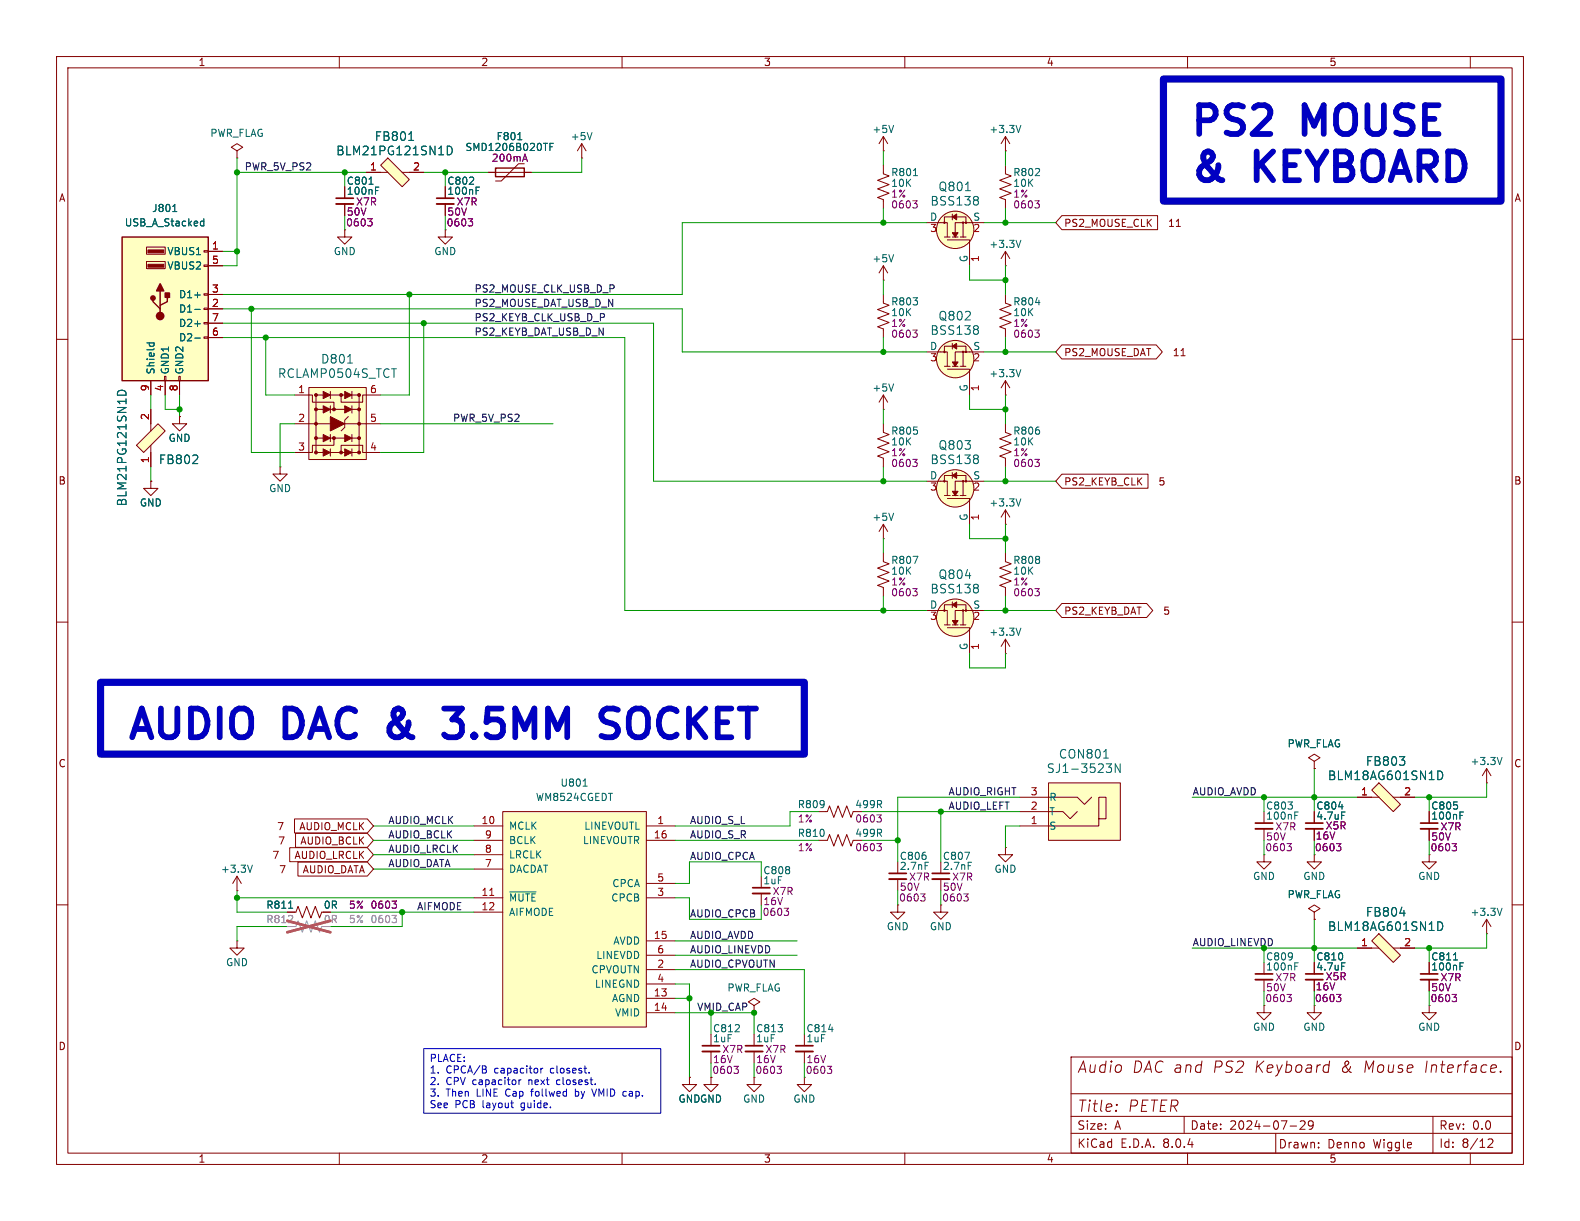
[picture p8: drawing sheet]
<svg xmlns="http://www.w3.org/2000/svg" width="279mm" height="216mm" viewBox="0 0 279 216" stroke-linecap="round" stroke-linejoin="round" font-family="sans-serif">
<defs><g id="words">
<g font-size="7.1" fill="#0000c2">
<text x="210.2" y="26.5">PS2</text>
<text x="230.8" y="26.5">MOUSE</text>
<text x="210.2" y="34.7">&amp;</text>
<text x="222.4" y="34.7">KEYBOARD</text>
<text x="22.2" y="133.2">AUDIO</text>
<text x="50.6" y="133.2">DAC</text>
<text x="71" y="133.2">&amp;</text>
<text x="83.2" y="133.2">3.5MM</text>
<text x="112.8" y="133.2">SOCKET</text>
</g>
<g font-size="2.8" fill="#840000">
<text x="190.4" y="189.9">Audio</text>
<text x="200.1" y="189.9">DAC and</text>
<text x="214.4" y="189.9">PS2</text>
<text x="221.8" y="189.9">Keyboard</text>
<text x="237.1" y="189.9">&amp;</text>
<text x="241.1" y="189.9">Mouse</text>
<text x="251.9" y="189.9">Interface.</text>
<text x="190.4" y="196.8">Title:</text>
<text x="199.3" y="196.8">PETER</text>
</g>
<g font-size="2.1" fill="#006464">
<text x="59.4" y="27.7">BLM21PG121SN1D</text>
<text x="66.2" y="25.1">FB801</text>
<text x="165.9" y="34">Q801</text>
<text x="164.4" y="36.6">BSS138</text>
<text x="164.4" y="59.4">BSS138</text>
<text x="165.9" y="56.9">Q802</text>
<text x="56.7" y="64.5">D801</text>
<text x="49.1" y="67">RCLAMP0504S_TCT</text>
<text x="28" y="82.3">FB802</text>
<text x="164.4" y="82.3">BSS138</text>
<text x="165.9" y="79.7">Q803</text>
<text x="22.6" y="89.6" transform="rotate(-90 22.6 89.6)">BLM21PG121SN1D</text>
<text x="164.4" y="105.1">BSS138</text>
<text x="165.9" y="102.6">Q804</text>
<text x="185" y="136.9">SJ1-3523N</text>
<text x="187.2" y="134.3">CON801</text>
<text x="241.4" y="135.6">FB803</text>
<text x="234.7" y="138.2">BLM18AG601SN1D</text>
<text x="234.7" y="164.8">BLM18AG601SN1D</text>
<text x="241.4" y="162.3">FB804</text>
</g>
<g font-size="2.1" fill="#840000">
<text x="190.4" y="203.2">KiCad</text>
<text x="190.4" y="200">Size:</text>
<text x="197.1" y="200">A</text>
<text x="198.1" y="203.2">E.D.A.</text>
<text x="205.7" y="203.2">8.0.4</text>
<text x="210.4" y="200">Date:</text>
<text x="217.4" y="200">2024-07-29</text>
<text x="226" y="203.3">Drawn:</text>
<text x="234.7" y="203.3">Denno</text>
<text x="242.9" y="203.3">Wiggle</text>
<text x="254.4" y="200">Rev:</text>
<text x="254.4" y="203.2">Id:</text>
<text x="258.5" y="203.2">8/12</text>
<text x="260.3" y="200">0.0</text>
</g>
<g font-size="1.8" fill="#840000">
<text x="35" y="11.9">1</text>
<text x="85" y="11.9">2</text>
<text x="135" y="11.9">3</text>
<text x="185" y="11.9">4</text>
<text x="235" y="11.9">5</text>
<text x="10.3" y="35.9">A</text>
<text x="61.2" y="34.6">100nF</text>
<text x="79" y="34.6">100nF</text>
<text x="267.7" y="35.9">A</text>
<text x="188.1" y="40.3">PS2_MOUSE_CLK</text>
<text x="206.5" y="40.3">11</text>
<text x="188.1" y="63.2">PS2_MOUSE_DAT</text>
<text x="207.3" y="63.2">11</text>
<text x="10.3" y="85.9">B</text>
<text x="188.1" y="86">PS2_KEYB_CLK</text>
<text x="204.8" y="86">5</text>
<text x="267.7" y="85.9">B</text>
<text x="188.1" y="108.9">PS2_KEYB_DAT</text>
<text x="205.6" y="108.9">5</text>
<text x="10.3" y="135.9">C</text>
<text x="267.7" y="135.9">C</text>
<text x="48.9" y="147">7</text>
<text x="49.1" y="149.5">7</text>
<text x="52.8" y="147">AUDIO_MCLK</text>
<text x="53" y="149.5">AUDIO_BCLK</text>
<text x="232.7" y="145.1">4.7uF</text>
<text x="253" y="145.1">100nF</text>
<text x="48.1" y="152.1">7</text>
<text x="49.3" y="154.6">7</text>
<text x="52" y="152.1">AUDIO_LRCLK</text>
<text x="53.4" y="154.6">AUDIO_DATA</text>
<text x="223.7" y="150.7">0603</text>
<text x="57.2" y="160.9">0R</text>
<text x="232.7" y="171.8">4.7uF</text>
<text x="253" y="171.8">100nF</text>
<text x="10.3" y="185.9">D</text>
<text x="267.7" y="185.9">D</text>
<text x="125.9" y="190.1">0603</text>
<text x="133.5" y="190.1">0603</text>
<text x="142.4" y="190.1">0603</text>
<text x="35" y="205.8">1</text>
<text x="85" y="205.8">2</text>
<text x="135" y="205.8">3</text>
<text x="185" y="205.8">4</text>
<text x="235" y="205.8">5</text>
</g>
<g font-size="1.8" fill="#006464">
<text x="154.2" y="23.7">+5V</text>
<text x="174.9" y="23.7">+3.3V</text>
<text x="37.1" y="24.4">PWR_FLAG</text>
<text x="82.2" y="26.9">SMD1206B020TF</text>
<text x="87.7" y="25">F801</text>
<text x="100.8" y="25">+5V</text>
<text x="61.2" y="32.9">C801</text>
<text x="79" y="32.9">C802</text>
<text x="157.5" y="31.3">R801</text>
<text x="157.5" y="33.2">10K</text>
<text x="179.1" y="31.3">R802</text>
<text x="179.1" y="33.2">10K</text>
<text x="22" y="40.2">USB_A_Stacked</text>
<text x="26.8" y="37.7">J801</text>
<text x="164.4" y="39.1">D</text>
<text x="172" y="39.1">S</text>
<text x="29.5" y="45.3">VBUS1</text>
<text x="29.5" y="47.9">VBUS2</text>
<text x="58.9" y="45.3">GND</text>
<text x="76.7" y="45.3">GND</text>
<text x="154.2" y="46.6">+5V</text>
<text x="171.2" y="46.5" transform="rotate(-90 171.2 46.5)">G</text>
<text x="174.9" y="44">+3.3V</text>
<text x="31.6" y="52.9">D1+</text>
<text x="31.6" y="55.5">D1-</text>
<text x="31.6" y="58">D2+</text>
<text x="157.5" y="54.2">R803</text>
<text x="157.5" y="56.1">10K</text>
<text x="179.1" y="54.2">R804</text>
<text x="179.1" y="56.1">10K</text>
<text x="31.6" y="60.6">D2-</text>
<text x="164.4" y="62">D</text>
<text x="172" y="62">S</text>
<text x="27.5" y="66.3" transform="rotate(-90 27.5 66.3)">Shield</text>
<text x="30.1" y="66.3" transform="rotate(-90 30.1 66.3)">GND1</text>
<text x="32.6" y="66.3" transform="rotate(-90 32.6 66.3)">GND2</text>
<text x="154.2" y="69.4">+5V</text>
<text x="171.2" y="69.3" transform="rotate(-90 171.2 69.3)">G</text>
<text x="174.9" y="66.9">+3.3V</text>
<text x="157.5" y="77.1">R805</text>
<text x="179.1" y="77.1">R806</text>
<text x="29.7" y="78.3">GND</text>
<text x="157.5" y="79">10K</text>
<text x="179.1" y="79">10K</text>
<text x="24.6" y="89.8">GND</text>
<text x="47.5" y="87.2">GND</text>
<text x="164.4" y="84.8">D</text>
<text x="172" y="84.8">S</text>
<text x="174.9" y="89.8">+3.3V</text>
<text x="154.2" y="92.3">+5V</text>
<text x="171.2" y="92.2" transform="rotate(-90 171.2 92.2)">G</text>
<text x="157.5" y="99.9">R807</text>
<text x="157.5" y="101.8">10K</text>
<text x="179.1" y="99.9">R808</text>
<text x="179.1" y="101.8">10K</text>
<text x="164.4" y="107.7">D</text>
<text x="172" y="107.7">S</text>
<text x="174.9" y="112.6">+3.3V</text>
<text x="171.2" y="115" transform="rotate(-90 171.2 115)">G</text>
<text x="227.6" y="132.4">PWR_FLAG</text>
<text x="259.9" y="135.5">+3.3V</text>
<text x="94.7" y="141.8">WM8524CGEDT</text>
<text x="99" y="139.3">U801</text>
<text x="141" y="143.1">R809</text>
<text x="151.1" y="143.1">499R</text>
<text x="185.5" y="141.8">R</text>
<text x="223.8" y="143.4">C803</text>
<text x="232.7" y="143.4">C804</text>
<text x="253" y="143.4">C805</text>
<text x="89.9" y="146.9">MCLK</text>
<text x="89.9" y="149.5">BCLK</text>
<text x="103" y="149.5">LINEVOUTR</text>
<text x="103.2" y="146.9">LINEVOUTL</text>
<text x="141" y="148.2">R810</text>
<text x="151.1" y="148.2">499R</text>
<text x="185.5" y="146.9">S</text>
<text x="185.5" y="144.4">T</text>
<text x="223.8" y="145.1">100nF</text>
<text x="39" y="154.5">+3.3V</text>
<text x="89.9" y="154.5">DACDAT</text>
<text x="89.9" y="152">LRCLK</text>
<text x="134.9" y="154.8">C808</text>
<text x="159" y="152.2">C806</text>
<text x="159" y="154">2.7nF</text>
<text x="166.6" y="152.2">C807</text>
<text x="166.6" y="154">2.7nF</text>
<text x="175.8" y="154.5">GND</text>
<text x="221.5" y="155.8">GND</text>
<text x="230.4" y="155.8">GND</text>
<text x="250.7" y="155.8">GND</text>
<text x="47" y="160.9">R811</text>
<text x="89.9" y="159.6">~{MUTE}</text>
<text x="108" y="159.6">CPCB</text>
<text x="108.2" y="157.1">CPCA</text>
<text x="134.9" y="156.6">1uF</text>
<text x="227.6" y="159">PWR_FLAG</text>
<text x="89.9" y="162.2">AIFMODE</text>
<text x="108.4" y="167.2">AVDD</text>
<text x="156.7" y="164.7">GND</text>
<text x="164.3" y="164.7">GND</text>
<text x="259.9" y="162.2">+3.3V</text>
<text x="39.9" y="171">GND</text>
<text x="104.5" y="172.3">CPVOUTN</text>
<text x="105.3" y="169.8">LINEVDD</text>
<text x="223.8" y="170">C809</text>
<text x="223.8" y="171.8">100nF</text>
<text x="232.7" y="170">C810</text>
<text x="253" y="170">C811</text>
<text x="105.1" y="174.9">LINEGND</text>
<text x="108.1" y="177.4">AGND</text>
<text x="108.7" y="179.9">VMID</text>
<text x="128.5" y="175.5">PWR_FLAG</text>
<text x="126" y="182.7">C812</text>
<text x="126" y="184.5">1uF</text>
<text x="133.6" y="182.7">C813</text>
<text x="133.6" y="184.5">1uF</text>
<text x="142.5" y="182.7">C814</text>
<text x="142.5" y="184.5">1uF</text>
<text x="221.5" y="182.5">GND</text>
<text x="230.4" y="182.5">GND</text>
<text x="250.7" y="182.5">GND</text>
<text x="119.9" y="195.2">GNDGND</text>
<text x="131.3" y="195.2">GND</text>
<text x="140.2" y="195.2">GND</text>
</g>
<g font-size="1.8" fill="#840084">
<text x="86.9" y="28.8">200mA</text>
<text x="157.5" y="35.2">1%</text>
<text x="179.1" y="35.2">1%</text>
<text x="61.1" y="40.2">0603</text>
<text x="61.2" y="38.3">50V</text>
<text x="62.9" y="36.6">X7R</text>
<text x="78.9" y="40.2">0603</text>
<text x="79" y="38.3">50V</text>
<text x="80.7" y="36.6">X7R</text>
<text x="157.5" y="37.1">0603</text>
<text x="179.1" y="37.1">0603</text>
<text x="157.5" y="58">1%</text>
<text x="157.5" y="59.9">0603</text>
<text x="179.1" y="58">1%</text>
<text x="179.1" y="59.9">0603</text>
<text x="157.5" y="80.9">1%</text>
<text x="157.5" y="82.8">0603</text>
<text x="179.1" y="80.9">1%</text>
<text x="179.1" y="82.8">0603</text>
<text x="157.5" y="103.7">1%</text>
<text x="157.5" y="105.6">0603</text>
<text x="179.1" y="103.7">1%</text>
<text x="179.1" y="105.6">0603</text>
<text x="141" y="145.6">1%</text>
<text x="151.1" y="145.6">0603</text>
<text x="223.8" y="148.8">50V</text>
<text x="225.4" y="147">X7R</text>
<text x="232.5" y="148.7">16V</text>
<text x="234.3" y="146.9">X5R</text>
<text x="253" y="148.8">50V</text>
<text x="254.6" y="147">X7R</text>
<text x="141" y="150.7">1%</text>
<text x="151.1" y="150.7">0603</text>
<text x="160.7" y="155.9">X7R</text>
<text x="168.3" y="155.9">X7R</text>
<text x="232.4" y="150.7">0603</text>
<text x="252.9" y="150.7">0603</text>
<text x="61.6" y="160.9">5%</text>
<text x="65.4" y="160.9">0603</text>
<text x="134.9" y="160.2">16V</text>
<text x="136.5" y="158.5">X7R</text>
<text x="158.9" y="159.6">0603</text>
<text x="159" y="157.7">50V</text>
<text x="166.5" y="159.6">0603</text>
<text x="166.6" y="157.7">50V</text>
<text x="134.8" y="162.2">0603</text>
<text x="225.4" y="173.7">X7R</text>
<text x="234.3" y="173.5">X5R</text>
<text x="254.6" y="173.7">X7R</text>
<text x="223.7" y="177.4">0603</text>
<text x="223.8" y="175.5">50V</text>
<text x="232.4" y="177.4">0603</text>
<text x="232.5" y="175.3">16V</text>
<text x="252.9" y="177.4">0603</text>
<text x="253" y="175.5">50V</text>
<text x="126" y="188.2">16V</text>
<text x="127.6" y="186.4">X7R</text>
<text x="133.6" y="188.2">16V</text>
<text x="135.3" y="186.4">X7R</text>
<text x="142.5" y="188.2">16V</text>
</g>
<g font-size="1.8" fill="#0f0f0f">
<text x="43.2" y="30.2">PWR_5V_PS2</text>
<text x="83.8" y="51.8">PS2_MOUSE_CLK_USB_D_P</text>
<text x="83.8" y="59.4">PS2_KEYB_DAT_USB_D_N</text>
<text x="83.8" y="56.9">PS2_KEYB_CLK_USB_D_P</text>
<text x="83.8" y="54.3">PS2_MOUSE_DAT_USB_D_N</text>
<text x="80" y="74.7">PWR_5V_PS2</text>
<text x="167.6" y="143.2">AUDIO_LEFT</text>
<text x="167.6" y="140.7">AUDIO_RIGHT</text>
<text x="210.8" y="140.7">AUDIO_AVDD</text>
<text x="68.6" y="145.8">AUDIO_MCLK</text>
<text x="68.6" y="148.3">AUDIO_BCLK</text>
<text x="121.9" y="148.3">AUDIO_S_R</text>
<text x="121.9" y="145.8">AUDIO_S_L</text>
<text x="68.6" y="153.4">AUDIO_DATA</text>
<text x="68.6" y="150.9">AUDIO_LRCLK</text>
<text x="121.9" y="152.1">AUDIO_CPCA</text>
<text x="73.7" y="161">AIFMODE</text>
<text x="121.9" y="166.1">AUDIO_AVDD</text>
<text x="121.9" y="162.3">AUDIO_CPCB</text>
<text x="121.9" y="168.6">AUDIO_LINEVDD</text>
<text x="121.9" y="171.2">AUDIO_CPVOUTN</text>
</g>
<g font-size="1.8" fill="#a90000">
<text x="65.3" y="30.2">1</text>
<text x="73" y="30.2">2</text>
<text x="164.4" y="41.4">3</text>
<text x="172" y="41.4">2</text>
<text x="37.4" y="44.2">1</text>
<text x="37.4" y="46.7">5</text>
<text x="173.4" y="46.4" transform="rotate(-90 173.4 46.4)">1</text>
<text x="37.4" y="51.8">3</text>
<text x="37.4" y="54.4">2</text>
<text x="37.4" y="59.4">6</text>
<text x="37.4" y="56.9">7</text>
<text x="164.4" y="64.2">3</text>
<text x="172" y="64.2">2</text>
<text x="26.4" y="69.3" transform="rotate(-90 26.4 69.3)">9</text>
<text x="29" y="69.3" transform="rotate(-90 29 69.3)">4</text>
<text x="31.5" y="69.3" transform="rotate(-90 31.5 69.3)">8</text>
<text x="52.6" y="69.6">1</text>
<text x="65.3" y="69.6">6</text>
<text x="173.4" y="69.3" transform="rotate(-90 173.4 69.3)">1</text>
<text x="26.4" y="74.4" transform="rotate(-90 26.4 74.4)">2</text>
<text x="52.6" y="74.7">2</text>
<text x="65.3" y="74.7">5</text>
<text x="26.4" y="82" transform="rotate(-90 26.4 82)">1</text>
<text x="52.6" y="79.8">3</text>
<text x="65.3" y="79.8">4</text>
<text x="164.4" y="87.1">3</text>
<text x="172" y="87.1">2</text>
<text x="173.4" y="92.1" transform="rotate(-90 173.4 92.1)">1</text>
<text x="164.4" y="109.9">3</text>
<text x="172" y="109.9">2</text>
<text x="173.4" y="115" transform="rotate(-90 173.4 115)">1</text>
<text x="182.2" y="143.3">2</text>
<text x="182.2" y="140.7">3</text>
<text x="240.6" y="140.7">1</text>
<text x="248.2" y="140.7">2</text>
<text x="85" y="145.8">10</text>
<text x="85.7" y="148.3">9</text>
<text x="115.5" y="148.3">16</text>
<text x="116.1" y="145.8">1</text>
<text x="182.2" y="145.8">1</text>
<text x="85.7" y="153.4">7</text>
<text x="85.7" y="150.9">8</text>
<text x="116.1" y="156">5</text>
<text x="85" y="158.5">11</text>
<text x="85" y="161">12</text>
<text x="116.1" y="158.5">3</text>
<text x="115.5" y="166.1">15</text>
<text x="240.6" y="167.4">1</text>
<text x="248.2" y="167.4">2</text>
<text x="116.1" y="171.2">2</text>
<text x="116.1" y="173.7">4</text>
<text x="116.1" y="168.7">6</text>
<text x="115.5" y="176.3">13</text>
<text x="115.5" y="178.8">14</text>
</g>
<text font-size="1.8" fill="#989898" x="47" y="163.4">R812</text>
<g font-size="1.8" fill="#a1a1a1">
<text x="57.2" y="163.4">0R</text>
<text x="61.6" y="163.4">5%</text>
<text x="65.4" y="163.4">0603</text>
</g>
<g font-size="1.8" fill="#009600">
<text x="210.8" y="167.4">AUDIO_LINEVDD</text>
<text x="123.2" y="178.8">VMID_CAP</text>
</g>
<g font-size="1.8" fill="#0000c2">
<text x="75.9" y="188.1">PLACE:</text>
<text x="75.9" y="190.1">1.</text>
<text x="78.9" y="190.1">CPCA/B</text>
<text x="87.5" y="190.1">capacitor</text>
<text x="97.6" y="190.1">closest.</text>
<text x="75.9" y="192.2">2.</text>
<text x="75.9" y="194.2">3.</text>
<text x="75.9" y="196.3">See</text>
<text x="78.9" y="192.2">CPV capacitor</text>
<text x="78.9" y="194.2">Then</text>
<text x="80.4" y="196.3">PCB</text>
<text x="84.4" y="194.2">LINE</text>
<text x="85.4" y="196.3">layout</text>
<text x="89.7" y="194.2">Cap</text>
<text x="92.4" y="196.3">guide.</text>
<text x="93.7" y="192.2">next</text>
<text x="94.4" y="194.2">follwed</text>
<text x="98.9" y="192.2">closest.</text>
<text x="102.4" y="194.2">by</text>
<text x="105.6" y="194.2">VMID cap.</text>
</g>
</g></defs>
<g fill="none" stroke="#840000" stroke-width=".18">
<path d="M10 10h259.4v195.9h-259.4zM12 12h255.4v191.9h-255.4zM60 10v2M110 10v2M160 10v2M210 10v2M260 10v2M156.2 26.7h.1M156.2 29.2v1.5l1 .4-2 .8 2 .7-2 .8 2 .8-2 .7 1 .4v1.5M156.2 24.1l-.8 1.3M156.2 24.1v2.6M156.2 24.1l.8 1.3"/>
<path d="M163.8 39.4h3.7v2.5M167 39.5v-1.1h3.8v1.1M168.4 37.8v1.1M170.3 39.4v2.5M174 39.4h-5.1v2.5M177.8 29.2v1.5l1 .4-2 .8 2 .7-2 .8 2 .8-2 .7 1 .4v1.5M177.8 26.7h.1M177.8 24.1v2.6M177.8 24.1l-.8 1.3M177.8 24.1l.8 1.3M10 60h2M167 41.9h1"/>
<path d="M167.5 42.4h3.9v4.6M168.4 41.9h1M169.8 41.9h1M177.8 47h.1M177.8 52.1v1.5l1 .4-2 .7 2 .8-2 .8 2 .7-2 .8 1 .4v1.5M177.8 44.5v2.5M177.8 44.5l-.8 1.2M177.8 44.5l.8 1.2M267.4 60h2M163.8 62.2h3.7v2.6M167 62.4v-1.2h3.8v1.2M167 64.8h1"/>
<path d="M167.5 65.3h3.9v4.6M168.4 60.7v1M168.4 64.8h1M169.8 64.8h1M170.3 62.2v2.6M174 62.2h-5.1v2.6M177.8 74.9v1.6l1 .3-2 .8 2 .8-2 .7 2 .8-2 .7 1 .4v1.6M177.8 69.9h.1M177.8 67.3v2.6M177.8 67.3l-.8 1.3M177.8 67.3l.8 1.3M156.2 97.8v1.5l1 .4-2 .8 2 .7-2 .8 2 .7-2 .8 1 .4v1.5"/>
<path d="M156.2 95.3h.1M156.2 92.7v2.6M156.2 92.7l-.8 1.3M156.2 92.7l.8 1.3M163.8 85.1h3.7v2.5M167 85.2v-1.1h3.8v1.1M167 87.6h1M167.5 88.1h3.9v4.6M168.4 83.6v1M168.4 87.6h1M169.8 87.6h1M170.3 85.1v2.5"/>
<path d="M174 85.1h-5.1v2.5M177.8 92.7h.1M177.8 97.8v1.5l1 .4-2 .8 2 .7-2 .8 2 .7-2 .8 1 .4v1.5M177.8 90.2v2.5M177.8 90.2l-.8 1.2M177.8 90.2l.8 1.2M10 110h2M163.8 108h3.7v2.5M167 108.1v-1.2h3.8v1.2M167 110.5h1M167.5 111h3.9v4.6M168.4 106.4v1"/>
<path d="M168.4 110.5h1M169.8 110.5h1M170.3 108v2.5M174 108h-5.1v2.5M177.8 115.6h.1M177.8 113v2.6M177.8 113l-.8 1.3M177.8 113l.8 1.3M267.4 110h2M232.4 134.6l1-.6-1-.6-1 .6 1 .6v1.3M232.4 135.9h.1M10 160h2"/>
<path d="M144.8 143.5h1.5l.4-1 .7 2 .8-2 .8 2 .7-2 .8 2 .4-1M144.8 148.6h1.5l.4-1 .7 2 .8-2 .8 2 .7-2 .8 2 .4-1M267.4 160h2M133.3 177.8l1.1-.6-1.1-.7-1 .7 1 .6v1.3M133.3 179.1h.1M158.7 160v1.3h1.3l-1.3 1.3-1.2-1.3h1.2M166.4 160v1.3h1.2l-1.2 1.3-1.3-1.3h1.3M232.4 177.8v1.3h1.3l-1.3 1.2-1.3-1.2h1.3M232.4 173.2v2.1M142.2 185.9v2.1M189.4 186.9h78v17h-78zM189.4 197.4h78"/>
<path d="M189.4 193.4h78M197.5 195.3l.1 .1-.1 .1M197.5 195.3l-.1 .1 .1 .1M197.5 195.3v.2M209.4 197.4v3M228.1 199.1h1.2M229.9 198.3l.6-.1 .2 .1 .1 .3-.9 1.1h.9M232.2 198.8l-.3 .3-.4-.1-.1-.2 .1-.5 .4-.1 .2 .1a.99 .99 0 0 1-.3 1.4h-.3M234.8 188.3l.2 .1M235.1 187.6l-.2 2M253.4 197.4v6.5M264 188.3l.5 .1 .1 .4-1 .2"/>
<path d="M264.4 189.5l-.2 .1M265.4 189.4l.1 .1-.2 .1M265.4 189.4l-.1 .1v.1M265.4 189.4l-.1 .2M60 203.9v2M110 203.9v2M160 203.9v2M189.4 200.4h78M210 203.9v2M225.6 200.4v3.5M233.2 202.8v.2M233.2 202.1v.1"/>
<path d="M260 203.9v2M263.1 201.5l.6-.1 .2 .1 .1 .3-.9 1.1h.9"/>
<circle cx="167" cy="39.4" r=".13"/>
<circle cx="170.3" cy="39.4" r=".13"/>
<circle cx="170.8" cy="39.4" r=".13"/>
<circle cx="168.9" cy="40.6" r="3.3"/>
<circle cx="167" cy="62.2" r=".13"/>
<circle cx="168.9" cy="63.5" r="3.3"/>
<circle cx="170.3" cy="62.2" r=".13"/>
<circle cx="170.8" cy="62.2" r=".13"/>
<circle cx="167" cy="85.1" r=".13"/>
<circle cx="168.9" cy="86.4" r="3.3"/>
<circle cx="170.3" cy="85.1" r=".13"/>
<circle cx="170.8" cy="85.1" r=".13"/>
<circle cx="167" cy="107.9" r=".13"/>
<circle cx="168.9" cy="109.2" r="3.3"/>
<circle cx="170.3" cy="107.9" r=".13"/>
<circle cx="170.8" cy="107.9" r=".13"/>
</g>
<g fill="none" stroke="#840084" stroke-width=".18">
<path d="M161.4 35.5h.8l-.4 .5M161.9 36l.3 .2v.3l-.3 .3M183 35.5h.8l-.4 .5M183.5 36l.3 .2v.3l-.3 .3M183 58.4h.8l-.4 .4M183.5 58.8l.3 .3v.3l-.3 .2M183 81.2h.8l-.4 .5M183.5 81.7l.3 .3v.3l-.3 .2M161.4 104.1h.8l-.4 .5M161.9 104.6l.3 .2v.3l-.3 .3M183 104.1h.8l-.4 .5M183.5 104.6l.3 .2v.3l-.3 .3"/>
<path d="M155.1 144.1h.7l-.4 .5M155.1 149.2h.7l-.4 .5M155.6 144.6l.2 .2v.3l-.2 .3M155.6 149.7l.2 .2v.3l-.2 .2M236.3 175.8h.8l-.4 .5M236.9 176.3l.2 .3v.3l-.2 .2M146.3 188.5h.8l-.4 .5M146.8 189l.3 .3v.3l-.3 .2"/>
</g>
<g fill="none" stroke="#006464" stroke-width=".18">
<path d="M158 22.2l-.4 1.2M161.5 31.1h.7M170.7 33.7h.9M172.9 34.8l.1 .2-.1 .3M172.9 35.5l.1 .2-.1 .5M180.5 22.2l-.4 1.2M172.9 57.7l.1 .2-.1 .3M172.9 58.3l.1 .2-.1 .5M180.5 42.5l-.4 1.3M183.1 53.5h.8M180.5 65.3l-.4 1.3M158 90.7l-.4 1.3"/>
<path d="M161.5 98.4h.8l-.5 1.2M172.9 80.5l.1 .2-.1 .3M172.9 81.2l.1 .2-.1 .5M180.5 88.2l-.4 1.3M172.9 103.4l.1 .2-.1 .3M172.9 104l.1 .3-.1 .5M180.5 111.1l-.4 1.2M237.3 170.3h.6M146.5 182h.8"/>
</g>
<g fill="#ffffc2" stroke="#ffffc2" stroke-width=".18">
<circle cx="168.9" cy="40.6" r="3.3"/>
<circle cx="168.9" cy="109.2" r="3.3"/>
<circle cx="168.9" cy="86.4" r="3.3"/>
<circle cx="168.9" cy="63.5" r="3.3"/>
</g>
<g fill="#840000" stroke="#840000" stroke-width=".18">
<path d="M168.4 41.1h1l-.5 .8z"/>
<path d="M168.4 38.4l.8-.6v1.1z"/>
<path d="M168.4 109.7h1l-.5 .8z"/>
<path d="M168.4 106.9l.8-.5v1z"/>
<path d="M168.4 86.9h1l-.5 .7z"/>
<path d="M168.4 84.1l.8-.5v1z"/>
<path d="M168.4 64h1l-.5 .8z"/>
<path d="M168.4 61.2l.8-.5v1z"/>
</g>
<path d="M230.9 173.2h3M140.7 185.9h3.1" fill="none" stroke="#840000" stroke-width=".33"/>
<path d="M230.9 172.2h3M140.7 184.9h3.1" fill="none" stroke="#840000" stroke-width=".3"/>
<path d="M242.6 139.7l1.2-1.3 3.8 3.8-1.2 1.3z" fill="#ffffc2"/>
<path d="M156.2 72.4h.1M156.2 69.9l-.8 1.2M156.2 69.9v2.5M156.2 69.9l.8 1.2M242.6 139.7l1.2-1.3 3.8 3.8-1.2 1.3zM158.7 155.4v2.1M232.4 146.6v2M240 141h3.8M246.4 141h3.8" fill="none" stroke="#840000" stroke-width=".18"/>
<path d="M158 67.9l-.4 1.3M247.5 133.8h.9l-.5 .6M248.3 134.5v.7M254.3 136.3a.77 .77 0 0 1 .8 .8 .77 .77 0 0 1-.8 .8M163.6 152.5h.6M236.7 142.7h.8M237.3 143.6h.6" fill="none" stroke="#006464" stroke-width=".18"/>
<path d="M157.2 155.4h3.1M230.9 146.6h3" fill="none" stroke="#840000" stroke-width=".33"/>
<path d="M157.2 154.4h3.1M230.9 145.5h3" fill="none" stroke="#840000" stroke-width=".3"/>
<path d="M162.8 158.1h.8l-.4 .4M163.3 158.5l.3 .3v.3l-.3 .2M236.3 149.2h.8l-.4 .5M236.9 149.7l.2 .2v.3l-.2 .2" fill="none" stroke="#840084" stroke-width=".18"/>
<path d="M243.8 165.1l3.8 3.8-1.2 1.3-3.8-3.8z" fill="#ffffc2"/>
<path d="M252.7 151.1v1.3h1.3l-1.3 1.3-1.2-1.3h1.2M223.5 177.8v1.3h1.3l-1.3 1.2-1.3-1.2h1.3M240 167.6h3.8M243.8 165.1l3.8 3.8-1.2 1.3-3.8-3.8zM246.4 167.6h3.8" fill="none" stroke="#840000" stroke-width=".18"/>
<path d="M247.5 161.5h1M254.3 163a.77 .77 0 0 1 .8 .8 .77 .77 0 0 1-.8 .7" fill="none" stroke="#006464" stroke-width=".18"/>
<path d="M185.4 138.4h12.7v10.2h-12.7z" fill="#ffffc2"/>
<g fill="none" stroke="#840000" stroke-width=".18">
<path d="M41.9 26.7l1-.7-1-.6-1 .6 1 .7v1.2M41.9 27.9h.1M86.4 30.5h7.6M92.7 29h-1l-3.1 3h-1M102.9 27.9h.1M102.9 25.4l-.8 1.3M102.9 25.4v2.5M102.9 25.4l.7 1.3M156.2 52.1v1.5l1 .4-2 .7 2 .8-2 .8 2 .7-2 .8 1 .4v1.5M156.2 49.5h.1M156.2 47v2.5M156.2 47l-.8 1.3"/>
<path d="M156.2 47l.8 1.3M156.2 74.9v1.6l1 .3-2 .8 2 .8-2 .7 2 .8-2 .7 1 .4v1.6M185.4 138.4h12.7v10.2h-12.7zM262.9 138.4h.1M262.9 135.9l-.8 1.3M262.9 135.9v2.5M262.9 135.9l.8 1.3M134.6 158v2M166.4 155.4v2.1M177.8 149.9v1.2h1.3l-1.3 1.3-1.3-1.3h1.3M177.8 149.9h.1M180.3 143.5h7.7l1.2 1.3 1.3-1.3"/>
<path d="M180.3 141h10.2l1.3 1.2 1.2-1.2M194.3 144.8h1.3v-3.8h-1.3v5.1h-14M223.5 151.1v1.3h1.3l-1.3 1.3-1.3-1.3h1.3M223.5 146.6v2M232.4 151.1v1.3h1.3l-1.3 1.3-1.3-1.3h1.3M252.7 146.6v2M223.5 173.2v2.1M232.4 161.3l1-.6-1-.7-1 .7 1 .6v1.3M232.4 162.6h.1M252.7 177.8v1.3h1.3l-1.3 1.2-1.2-1.2h1.2M252.7 173.2v2.1M262.9 165.1h.1"/>
<path d="M262.9 162.6v2.5M262.9 162.6l-.8 1.2M262.9 162.6l.8 1.2M125.7 185.9v2.1M133.3 185.9v2.1"/>
</g>
<g fill="none" stroke="#006464" stroke-width=".18">
<path d="M91.6 24.7h.7M97.2 25.9h.5M97.9 25.3h-.7v1.3M104.7 23.4l-.4 1.3M158 45l-.4 1.3M195.1 134h.9M195.6 135.1h1l-.5 .5 .4 .2 .1 .5-.3 .3h-.5M198.1 135.1v1.5l-.9-1.5v1.5M265.6 133.9l-.4 1.3M170.6 150.7h.9l-.6 1.3M171.2 152.5h.6M229 144.2h.4"/>
<path d="M229 143.6h.6M258.2 144.2h.4M258.2 143.6h.6M229 170.9h.4M229 170.3h.6M257 169.7h.8M258.2 170.9h.4M258.2 170.3h.6M265.6 160.6l-.4 1.3"/>
</g>
<path d="M133.1 158h3M164.8 155.4h3.1M222 146.6h3M251.2 146.6h3.1M222 173.2h3M251.2 173.2h3.1M124.2 185.9h3.1M131.8 185.9h3.1" fill="none" stroke="#840000" stroke-width=".33"/>
<path d="M133.1 157h3M164.8 154.4h3.1M222 145.5h3M251.2 145.5h3.1M222 172.2h3M251.2 172.2h3.1M124.2 184.9h3.1M131.8 184.9h3.1" fill="none" stroke="#840000" stroke-width=".3"/>
<g fill="none" stroke="#840084" stroke-width=".18">
<path d="M92.5 28.2h.6M92.8 27.2l.5 1.3M161.4 58.4h.8l-.4 .4M161.9 58.8l.3 .3v.3l-.3 .2M161.4 81.2h.8l-.4 .5M161.9 81.7l.3 .3v.3l-.3 .2M170.4 158.1h.8l-.4 .4M171 158.5l.2 .3v.3l-.2 .2M227.6 149.2h.8l-.5 .5M228.1 149.7l.3 .2v.3l-.3 .2M256.8 149.2h.8l-.5 .5M257.3 149.7l.3 .2v.3l-.3 .2"/>
<path d="M138.7 160.6h.8l-.5 .5M139.2 161.1l.3 .2v.3l-.3 .3M227.6 175.8h.8l-.5 .5M228.1 176.3l.3 .3v.3l-.3 .2M256.8 175.8h.8l-.5 .5M257.3 176.3l.3 .3v.3l-.3 .2M129.8 188.5h.8l-.5 .5M130.3 189l.3 .3v.3l-.3 .2M137.4 188.5h.8l-.4 .5M137.9 189l.3 .3v.3l-.3 .2"/>
</g>
<path d="M87.6 29.7h5.1v1.5h-5.1z" fill="none" stroke="#840000" stroke-width=".25"/>
<path d="M68.6 27.9l3.8 3.9-1.3 1.2-3.8-3.8z" fill="#ffffc2"/>
<path d="M61 36.1v2M64.8 30.5h3.8M68.6 27.9l3.8 3.9-1.3 1.2-3.8-3.8zM71.1 30.5h3.8M78.7 36.1v2M61 40.6v1.3h1.2l-1.2 1.3-1.3-1.3h1.3M78.7 40.6v1.3h1.3l-1.3 1.3-1.2-1.3h1.2" fill="none" stroke="#840000" stroke-width=".18"/>
<path d="M65.3 32.6h.7M66.4 33.7h.4M66.4 33.1h.6M72.3 24.8h.9M79.1 25.8a.77 .77 0 0 1 .9 .8 .77 .77 0 0 1-.9 .8zM84.2 33.7h.4M84.2 33.1h.6" fill="none" stroke="#006464" stroke-width=".18"/>
<path d="M59.4 36.1h3.1M77.2 36.1h3.1" fill="none" stroke="#840000" stroke-width=".33"/>
<path d="M59.4 35.1h3.1M77.2 35.1h3.1" fill="none" stroke="#840000" stroke-width=".3"/>
<path d="M65 38.7h.8l-.4 .5M65.6 39.2l.2 .2v.3l-.2 .2M82.8 38.7h.8l-.4 .5M83.3 39.2l.3 .2v.3l-.3 .2" fill="none" stroke="#840084" stroke-width=".18"/>
<path d="M88.9 143.5h25.4v38.1h-25.4z" fill="#ffffc2"/>
<g fill="none" stroke="#840000" stroke-width=".18">
<path d="M41.9 157.5h.1M41.9 154.9l-.8 1.3M41.9 154.9v2.6M41.9 154.9l.8 1.3M83.8 146.1h5.1M83.8 158.8h5.1M83.8 148.6h5.1M83.8 153.7h5.1M83.8 151.1h5.1M88.9 143.5h25.4v38.1h-25.4zM114.3 146.1h5.1M114.3 158.8h5.1"/>
<path d="M114.3 148.6h5.1M114.3 156.2h5.1M41.9 166.4v1.2h1.3l-1.3 1.3-1.3-1.3h1.3M41.9 166.4h.1M50.8 161.3h1.5l.4-1 .8 2 .7-2 .8 2 .8-2 .7 2 .4-1M83.8 161.3h5.1M114.3 176.5h5.1M114.3 179.1h5.1M114.3 166.4h5.1M114.3 171.5h5.1M114.3 174h5.1M114.3 168.9h5.1"/>
<path d="M121.9 190.5v1.3h1.3l-1.3 1.2-1.3-1.2h1.3M121.9 190.5h.1M125.7 190.5v1.3h1.3l-1.3 1.2-1.2-1.2h1.2M133.3 190.5v1.3h1.3l-1.3 1.2-1.2-1.2h1.2M142.2 190.5v1.3h1.3l-1.3 1.2-1.2-1.2h1.2"/>
</g>
<path d="M103.1 139h.7M44.6 153l-.4 1.2M90.1 157.7h4.7M51 160.6h.8" fill="none" stroke="#006464" stroke-width=".18"/>
<path d="M86.6 158.3h.7" fill="none" stroke="#a90000" stroke-width=".18"/>
<path d="M69.3 159.3h.8l-.4 .5M69.9 159.8l.2 .3v.3l-.2 .2" fill="none" stroke="#840084" stroke-width=".18"/>
<path d="M50.8 163.8h1.5l.4-1 .8 2 .7-2 .8 2 .8-2 .7 2 .4-1M69.3 161.9h.8l-.4 .5M69.9 162.4l.2 .2v.3l-.2 .2" fill="none" stroke="#a1a1a1" stroke-width=".18"/>
<path d="M50.8 162.8l7.6 2M58.4 162.8l-7.6 2" fill="none" stroke="#e65255" stroke-width=".46"/>
<path d="M21.6 41.9h15.2v25.4h-15.2z" fill="#ffffc2"/>
<path d="M21.6 41.9h15.2v25.4h-15.2zM27.1 52.7v.6l1.2 1.3v.6M28.3 51.4v2.6M29.6 52.1v1.2l-1.3 .7v.6" fill="none" stroke="#840000" stroke-width=".25"/>
<g fill="#840000" stroke="#840000" stroke-width=".25">
<path d="M28.3 50.2l.7 1.2h-1.3z"/>
<path d="M29.2 51.8h.8v.8h-.8z"/>
<circle cx="27.1" cy="52.7" r=".38"/>
<circle cx="28.3" cy="55.9" r=".63"/>
</g>
<g fill="#840000" stroke="#840000" stroke-width=".18">
<path d="M26.2 46.7h2.8v.5h-2.8z"/>
<path d="M26.2 44.2h2.8v.5h-2.8z"/>
</g>
<g fill="none" stroke="#840000" stroke-width=".18">
<path d="M25.9 46.2h3.3v1.3h-3.3zM25.9 43.7h3.3v1.3h-3.3zM36.1 59.6h.7v.2h-.7zM36.1 57h.7v.3h-.7zM36.1 54.5h.7v.2h-.7zM36.1 51.9h.7v.3h-.7zM36.1 46.9h.7v.2h-.7zM36.1 44.3h.7v.3h-.7zM36.8 44.5h2.6M36.8 54.6h2.6M36.8 52.1h2.6M36.8 47h2.6"/>
<path d="M36.8 59.7h2.6M36.8 57.2h2.6M26.7 67.3v2.6M29.1 66.5h.2v.8h-.2zM29.2 67.3v2.6M31.6 66.5h.3v.8h-.3zM31.7 67.3v2.6M49.5 82.6v1.2h1.3l-1.3 1.3-1.2-1.3h1.2M49.5 82.6h.1"/>
</g>
<path d="M30.5 37.4h.8M35.6 39.9h.4M35.6 39.2h.4M36 38.7v1.2M34.4 54.7h1M34.4 52.2h1M34.4 59.8h1M34.4 57.2h1M26 60.6h1.2M26.5 60.6l-.1 .4M27.2 60.6v.4" fill="none" stroke="#006464" stroke-width=".18"/>
<path d="M27.9 74.9l1.3 1.3-3.8 3.8-1.3-1.3z" fill="#ffffc2"/>
<path d="M26.7 72.4v3.8M26.7 78.7v3.9M27.9 74.9l1.3 1.3-3.8 3.8-1.3-1.3zM31.7 73.7v1.2h1.3l-1.3 1.3-1.2-1.3h1.2M31.7 73.7h.1M26.7 85.1v1.3h1.2l-1.2 1.2-1.3-1.2h1.3M26.7 85.1h.1" fill="none" stroke="#840000" stroke-width=".18"/>
<path d="M21 69.1a.8 .8 0 0 1 .9 0 .8 .8 0 0 1 .4 .8h-1.5v-.4zM34.8 80.5l.2 .2-.1 .4-.9 .9h1" fill="none" stroke="#006464" stroke-width=".18"/>
<path d="M54.6 68.5h10.2v12.8h-10.2z" fill="#ffffc2"/>
<g fill="none" stroke="#840000" stroke-width=".18">
<path d="M61 36.1v2M64.8 30.5h2.5M72.4 30.5h2.5M78.7 36.1v2M86.4 30.5h1.2M92.7 30.5h1.3M187.8 38.1h16.9v2.5h-16.9l-1.1-1.2zM36.8 44.5h2.6M36.8 54.6h2.6M36.8 52.1h2.6M36.8 47h2.6M36.8 59.7h2.6"/>
<path d="M36.8 57.2h2.6M208 40h.7M26.7 67.3v2.6M26.7 72.4v2.5M29.2 67.3v2.6M31.7 73.7h.1M31.7 67.3v2.6M52.1 69.9h3.1v1.2h3.9v1.3M52.1 74.9h6.3M54.6 68.5h10.2v12.8h-10.2zM55.9 77.5v2.5h1.2M55.9 72.4v5.1h1.2"/>
<path d="M57.1 69.9h-1.2v2.5h1.2M58.4 69.2v1.3M58.4 71.8v1.2M58.4 76.8v1.3M58.4 79.4v1.2M58.4 77.5h2.6M58.4 72.4h2.6M58.4 69.9h2.6M59.1 77.5v1.2h-3.9v1.3h-3.1M60.3 69.9v1.2h3.8v-1.2h3.2M61 74.9h6.3M61.6 73.7l-.6 .6v1.3l-.7 .6"/>
<path d="M62.2 69.9h1.3v2.5h-1.3M62.2 69.2v1.3M62.2 71.8v1.2M62.2 76.8v1.3M62.2 79.4v1.2M63.5 77.5v2.5h-1.3M63.5 72.4v5.1h-1.3M187.8 61h16.7l1 1.2-1 1.3h-16.7l-1.1-1.3zM208.9 62.9h.7M26.7 85.1h.1M26.7 80v2.6M58.4 80h2.6"/>
<path d="M60.3 80v-1.3h3.8v1.3h3.2M187.8 83.9h15.2v2.4h-15.2l-1.1-1.2zM187.8 106.7h15l1 1.3-1 1.2h-15l-1.1-1.2zM232.4 135.9h.1M51.2 149.9h13.8l1 1.2-1 1.3h-13.8zM52.1 144.8h12.9l1 1.3-1 1.2h-12.9zM52.3 147.4h12.7l1 1.2-1 1.2h-12.7zM52.7 152.4h12.3l1 1.3-1 1.2h-12.3zM232.4 146.6v2M240 141h2.6M247.6 141h2.6M252.7 146.6v2"/>
<path d="M50.8 161.3h1.3M232.4 162.6h.1M232.4 173.2v2.1M240 167.6h2.6M247.6 167.6h2.6M252.7 173.2v2.1M121.9 190.5h.1"/>
</g>
<g fill="#840000" stroke="#840000" stroke-width=".18">
<path d="M57.1 79.4l1.3 .6-1.3 .6z"/>
<path d="M57.1 76.8l1.3 .7-1.3 .6z"/>
<path d="M57.1 71.8l1.3 .6-1.3 .6z"/>
<path d="M57.1 69.2l1.3 .7-1.3 .6z"/>
<path d="M58.4 73.7l2.6 1.2-2.6 1.3z"/>
<path d="M61 79.4l1.2 .6-1.2 .6z"/>
<path d="M61 76.8l1.2 .7-1.2 .6z"/>
<path d="M61 71.8l1.2 .6-1.2 .6z"/>
<path d="M61 69.2l1.2 .7-1.2 .6z"/>
<circle cx="55.9" cy="80" r=".25"/>
<circle cx="55.9" cy="77.5" r=".25"/>
<circle cx="55.9" cy="74.9" r=".25"/>
<circle cx="55.9" cy="72.4" r=".25"/>
<circle cx="55.9" cy="69.8" r=".25"/>
<circle cx="59.1" cy="77.5" r=".25"/>
<circle cx="59.1" cy="72.4" r=".25"/>
<circle cx="60.3" cy="80" r=".25"/>
<circle cx="60.3" cy="69.8" r=".25"/>
<circle cx="63.5" cy="80" r=".25"/>
<circle cx="63.5" cy="77.5" r=".25"/>
<circle cx="63.5" cy="74.9" r=".25"/>
<circle cx="63.5" cy="72.4" r=".25"/>
<circle cx="63.5" cy="69.8" r=".25"/>
</g>
<g fill="none" stroke="#006464" stroke-width=".18">
<path d="M30.5 37.4h.8M35.6 39.9h.4M35.6 39.2h.4M36 38.7v1.2M65.3 32.6h.7M66.4 33.7h.4M66.4 33.1h.6M72.3 24.8h.9M79.1 25.8a.77 .77 0 0 1 .9 .8 .77 .77 0 0 1-.9 .8zM84.2 33.7h.4M84.2 33.1h.6M91.6 24.7h.7"/>
<path d="M97.2 25.9h.5M97.9 25.3h-.7v1.3M34.4 54.7h1M34.4 52.2h1M34.4 59.8h1M34.4 57.2h1M21 69.1a.8 .8 0 0 1 .9 0 .8 .8 0 0 1 .4 .8h-1.5v-.4zM26 60.6h1.2M26.5 60.6l-.1 .4M27.2 60.6v.4M61.5 64.2h.8M69.2 65.2h.9"/>
<path d="M34.8 80.5l.2 .2-.1 .4-.9 .9h1M247.5 133.8h.9l-.5 .6M248.3 134.5v.7M254.3 136.3a.77 .77 0 0 1 .8 .8 .77 .77 0 0 1-.8 .8M236.7 142.7h.8M237.3 143.6h.6M258.2 143.6h.6M258.2 144.2h.4M51 160.6h.8M237.3 170.3h.6M247.5 161.5h1M254.3 163a.77 .77 0 0 1 .8 .8 .77 .77 0 0 1-.8 .7"/>
<path d="M257 169.7h.8M258.2 170.9h.4M258.2 170.3h.6"/>
</g>
<path d="M106.8 55.6v.4" fill="none" stroke="#0f0f0f" stroke-width=".18"/>
<path d="M205.7 14h59.7v21.6h-59.7zM17.8 120.7h124.4v12.7h-124.4z" fill="none" stroke="#0000c2" stroke-width="1.3"/>
<g fill="none" stroke="#0000c2" stroke-width="1">
<path d="M214.7 19.1l-.7-.5h-1.9v5.1M219.8 18.8l-.7-.2h-1.2l-.8 .5M221.7 19.1l.8-.5h1.2l.7 .5M236.5 19.3a1.72 1.72 0 0 1 2.9 0M241.8 18.6v4.1M244.7 18.6v4.1M249.8 18.8l-.7-.2h-1.2l-.8 .5M254.4 18.6h-2.4v5.1M222.2 26.8v5.1M225.1 26.8l-2.9 2.9M229.7 26.8h-2.4v5.1M230.7 23.7v-5.1l1.7 3.6 1.7-3.6v5.1"/>
<path d="M231.2 26.8l1.7 2.6 1.7-2.6M236.3 26.8v5.1M245.9 31.9l1.7-5.1 1.7 5.1M251 26.8v5.1M256.1 26.8v5.1M23.4 130.4l1.7-5.1 1.7 5.1M28.5 125.3v4.1M31.4 125.3v4.1M36.2 126l-.5-.5-.7-.2h-1.2v5.1M38.9 125.3v5.1M41.3 126a1.72 1.72 0 0 1 2.9 0M52.9 126l-.5-.5-.7-.2h-1.2v5.1"/>
<path d="M54.8 130.4l1.7-5.1 1.7 5.1M62.8 125.8a1.75 1.75 0 0 0-2.7 .2M69.1 128.2l-.2 .5v.7l.2 .5M69.6 126l.2-.5 .5-.2 .7 .2 .3 .5M78.5 125.3h3.2l-1.7 1.9h.7l.5 .3M78.5 129.9l.8 .5h1.4l.5-.3M88.7 125.3h-2.4l-.3 2.4M91.1 130.4v-5.1l1.7 3.6 1.7-3.6v5.1M96.9 130.4v-5.1l1.7 3.6 1.7-3.6v5.1M106.8 127.5l.5 .2a1.86 1.86 0 0 1 2 1.2 1.3 1.3 0 0 1-1 1.5h-1.2l-.7-.3M109.3 125.5l-.8-.2h-1.2l-.7 .5M111.4 126a1.72 1.72 0 0 1 2.9 0"/>
<path d="M119.7 125.8a1.75 1.75 0 0 0-2.7 .2M121.8 125.3v5.1M124.7 125.3l-2.9 2.9M129.3 125.3h-2.4v5.1M130.8 125.3h2.9M132.2 125.3v5.1"/>
</g>
<path d="M74.9 185.4h41.9v11.5h-41.9zM86 189.2v.4M90.7 195.9h.1M91.8 190.9v.9M91.8 191.1v.1M95.6 188.9v.8M96 188.9l-.4 .2M101.7 192.6v1.2M101.7 193.8h.2M101.9 193h-.2M104.2 189.6v.1M104.6 192.6l.5 1.2" fill="none" stroke="#0000c2" stroke-width=".18"/>
<g fill="none" stroke="#009600" stroke-width=".18">
<path d="M41.9 27.9v19.1h-2.5M41.9 30.5h22.9M61 30.5v2.5M61 38.1v2.5M74.9 30.5h11.5M78.7 30.5v2.5M78.7 38.1v2.5M102.9 27.9v2.6h-8.9M156.2 26.7v2.5M156.2 36.8v2.6M163.8 39.4h-43.2v12.7h-81.2M174 39.4h12.7"/>
<path d="M177.8 26.7v2.5M177.8 36.8v2.6M39.4 57.2h76.2v27.9h48.2M39.4 59.7h71.1v48.3h53.3M39.4 44.5h2.5M39.4 54.6h81.2v7.6h43.2M44.4 54.6v25.4h7.7M47 59.7v10.2h5.1M72.4 52.1v17.8h-5.1M74.9 57.2v22.8h-7.6M156.2 49.5v2.6M156.2 59.7v2.5"/>
<path d="M171.4 47v2.5h6.4M177.8 47v5.1M177.8 59.7v2.5M26.7 69.9v2.5M29.2 69.9v2.5h2.5M31.7 69.9v3.8M52.1 74.9h-2.6v7.7M67.3 74.9h30.5M156.2 72.4v2.5M171.4 69.9v2.5h6.4M174 62.2h12.7M177.8 69.9v5"/>
<path d="M26.7 82.6v2.5M156.2 82.6v2.5M156.2 95.3v2.5M171.4 92.7v2.6h6.4M174 85.1h12.7M177.8 82.6v2.5M177.8 92.7v5.1M156.2 105.4v2.6M171.4 115.6v2.5h6.4v-2.5M174 108h12.7M177.8 105.4v2.6M232.4 135.9v7.6"/>
<path d="M262.9 138.4v2.6h-12.7M41.9 158.8h41.9M41.9 157.5v3.8h8.9M66 148.6h17.8M66 146.1h17.8M66 153.7h17.8M66 151.1h17.8M119.4 148.6h25.4M119.4 158.8h2.5v3.8h12.7v-2.6M134.6 154.9v-2.5h-12.7v3.8h-2.5M144.8 143.5h-5.1v2.6h-20.3M152.4 143.5h27.9"/>
<path d="M152.4 148.6h6.3M158.7 157.5v2.5M166.4 143.5v8.9M166.4 157.5v2.5M180.3 146.1h-2.5v3.8M180.3 141h-21.6v11.4M210.8 141h29.2M223.5 141v2.5M223.5 148.6v2.5M232.4 148.6v2.5M252.7 141v2.5M252.7 148.6v2.5"/>
<path d="M50.8 163.8h-8.9v2.6M58.4 161.3h25.4M71.1 161.3v2.5h-12.7M119.4 171.5h22.8v11.4M119.4 179.1h13.9v3.8M119.4 174h2.5v16.5M119.4 168.9h21.6M119.4 166.4h21.6M119.4 176.5h2.5M125.7 179.1v3.8M210.8 167.6h29.2M223.5 167.6v2.6"/>
<path d="M223.5 175.3v2.5M232.4 162.6v7.6M232.4 175.3v2.5M252.7 167.6v2.6M252.7 175.3v2.5M262.9 165.1v2.5h-12.7M125.7 188v2.5M133.3 188v2.5M142.2 188v2.5"/>
</g>
<g fill="none" stroke="#840084" stroke-width=".18">
<path d="M65 38.7h.8l-.4 .5M65.6 39.2l.2 .2v.3l-.2 .2M82.8 38.7h.8l-.4 .5M83.3 39.2l.3 .2v.3l-.3 .2M92.5 28.2h.6M92.8 27.2l.5 1.3M69.3 159.3h.8l-.4 .5M69.9 159.8l.2 .3v.3l-.2 .2M236.3 149.2h.8l-.4 .5M236.9 149.7l.2 .2v.3l-.2 .2M256.8 149.2h.8l-.5 .5M257.3 149.7l.3 .2v.3l-.3 .2"/>
<path d="M236.3 175.8h.8l-.4 .5M236.9 176.3l.2 .3v.3l-.2 .2M256.8 175.8h.8l-.5 .5M257.3 176.3l.3 .3v.3l-.3 .2"/>
</g>
<path d="M50.8 163.8h1.3M69.3 161.9h.8l-.4 .5M69.9 162.4l.2 .2v.3l-.2 .2" fill="none" stroke="#a1a1a1" stroke-width=".18"/>
<path d="M50.8 162.8l7.6 2M58.4 162.8l-7.6 2" fill="none" stroke="#e65255" stroke-width=".46"/>
<g fill="#009600" stroke="#009600" stroke-width=".18">
<circle cx="156.2" cy="85.1" r=".46"/>
<circle cx="156.2" cy="108" r=".46"/>
<circle cx="177.8" cy="85.1" r=".46"/>
<circle cx="177.8" cy="95.3" r=".46"/>
<circle cx="252.7" cy="167.6" r=".46"/>
<circle cx="252.7" cy="141" r=".46"/>
<circle cx="232.4" cy="167.6" r=".46"/>
<circle cx="177.8" cy="49.5" r=".46"/>
<circle cx="177.8" cy="39.4" r=".46"/>
<circle cx="177.8" cy="62.2" r=".46"/>
<circle cx="156.2" cy="62.2" r=".46"/>
<circle cx="177.8" cy="72.4" r=".46"/>
<circle cx="156.2" cy="39.4" r=".46"/>
<circle cx="223.5" cy="141" r=".46"/>
<circle cx="232.4" cy="141" r=".46"/>
<circle cx="177.8" cy="108" r=".46"/>
<circle cx="158.7" cy="148.6" r=".46"/>
<circle cx="166.4" cy="143.5" r=".46"/>
<circle cx="133.3" cy="179.1" r=".46"/>
<circle cx="41.9" cy="30.5" r=".46"/>
<circle cx="61" cy="30.5" r=".46"/>
<circle cx="78.7" cy="30.5" r=".46"/>
<circle cx="41.9" cy="44.5" r=".46"/>
<circle cx="41.9" cy="158.8" r=".46"/>
<circle cx="71.1" cy="161.3" r=".46"/>
<circle cx="121.9" cy="176.5" r=".46"/>
<circle cx="47" cy="59.7" r=".46"/>
<circle cx="44.4" cy="54.6" r=".46"/>
<circle cx="31.7" cy="72.4" r=".46"/>
<circle cx="72.4" cy="52.1" r=".46"/>
<circle cx="74.9" cy="57.2" r=".46"/>
</g>
<use href="#words"/>
</svg>
